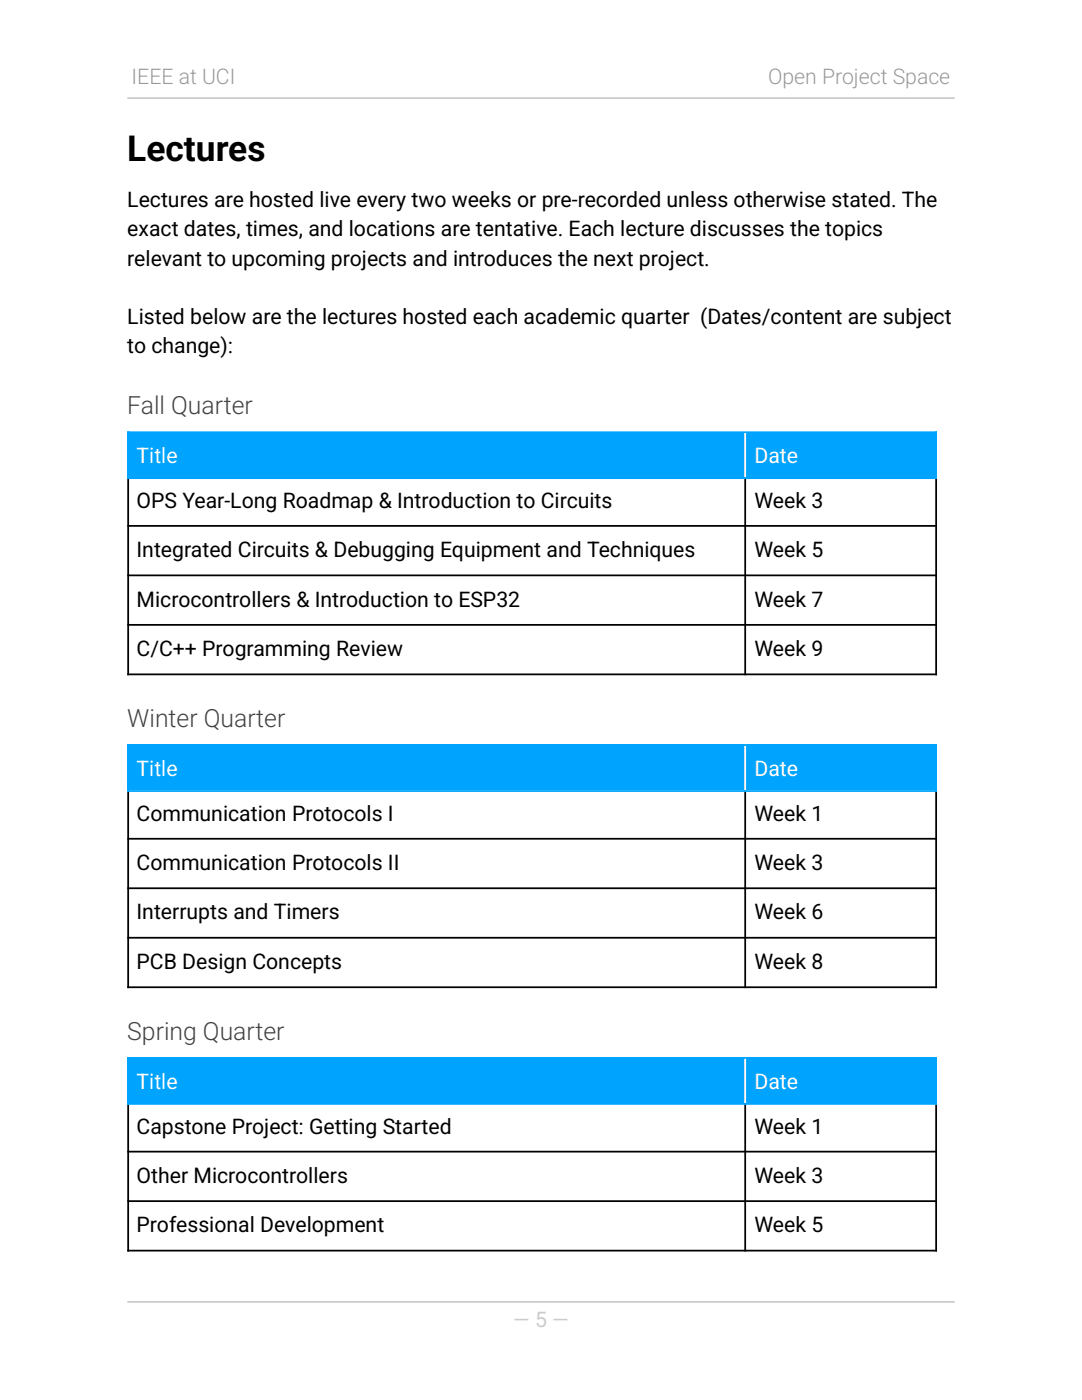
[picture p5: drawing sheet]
<svg xmlns="http://www.w3.org/2000/svg" width="216mm" height="279mm" viewBox="0 0 216 279" stroke-linecap="round" stroke-linejoin="round" font-family="sans-serif">
<defs><g id="words">
<text font-size="7.1" x="25.4" y="32.1">Lectures</text>
<g font-size="4.9" fill="#434343">
<text x="25.4" y="82.7">Fall Quarter</text>
<text x="25.4" y="145.1">Winter Quarter</text>
<text x="25.4" y="207.6">Spring Quarter</text>
</g>
<g font-size="4.2" fill="#999">
<text x="26.3" y="16.7">IEEE at UCI</text>
<text x="153.3" y="16.7">Open Project Space</text>
</g>
<g font-size="4.2">
<text x="25.4" y="41.3">Lectures are hosted live every two weeks or pre-recorded unless otherwise stated. The</text>
<text x="25.4" y="47.2">exact dates, times, and locations are tentative. Each lecture discusses the topics</text>
<text x="25.4" y="53">relevant to upcoming projects and introduces the next project.</text>
<text x="25.4" y="64.7">Listed below are the lectures hosted each academic quarter (Dates/content are subject</text>
<text x="25.4" y="70.5">to change):</text>
<text x="27.3" y="101.4">OPS Year-Long Roadmap &amp; Introduction to Circuits</text>
<text x="150.5" y="101.4">Week 3</text>
<text x="27.3" y="111.2">Integrated Circuits &amp; Debugging Equipment and Techniques</text>
<text x="150.5" y="111.2">Week 5</text>
<text x="27.3" y="121">Microcontrollers &amp; Introduction to ESP32</text>
<text x="150.5" y="121">Week 7</text>
<text x="27.3" y="130.9">C/C++ Programming Review</text>
<text x="150.5" y="130.9">Week 9</text>
<text x="27.3" y="163.9">Communication Protocols I</text>
<text x="150.5" y="163.9">Week 1</text>
<text x="27.3" y="173.7">Communication Protocols II</text>
<text x="150.5" y="173.7">Week 3</text>
<text x="27.3" y="183.5">Interrupts and Timers</text>
<text x="150.5" y="183.5">Week 6</text>
<text x="27.3" y="193.3">PCB Design Concepts</text>
<text x="150.5" y="193.3">Week 8</text>
<text x="27.3" y="226.3">Capstone Project: Getting Started</text>
<text x="150.5" y="226.3">Week 1</text>
<text x="27.3" y="236.1">Other Microcontrollers</text>
<text x="150.5" y="236.1">Week 3</text>
<text x="27.3" y="245.9">Professional Development</text>
<text x="150.5" y="245.9">Week 5</text>
</g>
<g font-size="4.2" fill="#fff">
<text x="27.3" y="92.4">Title</text>
<text x="150.5" y="92.4">Date</text>
<text x="27.3" y="154.8">Title</text>
<text x="150.5" y="154.8">Date</text>
<text x="27.3" y="217.2">Title</text>
<text x="150.5" y="217.2">Date</text>
</g>
<text font-size="4.2" fill="#ccc" x="102.4" y="264.9">— 5 —</text>
</g></defs>
<g fill="#00a3fd">
<path d="M25.4 86.2h123.3v9h-123.3z"/>
<path d="M148.7 86.2h38.1v9h-38.1z"/>
<path d="M25.4 148.7h123.3v9h-123.3z"/>
<path d="M148.7 148.7h38.1v9h-38.1z"/>
<path d="M25.4 211.1h123.3v9h-123.3z"/>
<path d="M148.7 211.1h38.1v9h-38.1z"/>
</g>
<path d="M25.4 19.6h165.1M25.4 259.8h165.1" fill="none" stroke="#ccc" stroke-width=".35"/>
<path d="M25.4 86.3h161.6M25.4 95.4h161.6M25.6 86.1v9.2M186.8 86.1v9.2M25.4 148.7h161.6M25.4 157.9h161.6M25.6 148.5v9.2M186.8 148.5v9.2M25.4 211.1h161.6M25.6 211v9.1M186.8 211v9.1M25.4 220.3h161.6" fill="none" stroke="#00a3fd" stroke-width=".35"/>
<g fill="none" stroke="#000" stroke-width=".35">
<path d="M25.6 95.3v39.5M148.7 95.3v39.5M186.8 95.3v39.5M25.4 105h161.6M25.4 114.8h161.6M25.4 124.7h161.6M25.4 134.6h161.6M25.6 157.7v39.5M148.7 157.7v39.5M186.8 157.7v39.5M25.4 167.4h161.6M25.4 177.3h161.6"/>
<path d="M25.4 187.1h161.6M25.4 197h161.6M25.4 229.8h161.6M25.4 239.7h161.6M25.6 220.1v29.7M148.7 220.1v29.7M186.8 220.1v29.7M25.4 249.6h161.6"/>
</g>
<path d="M148.7 86.1v9.2M148.7 148.5v9.2M148.7 211v9.1" fill="none" stroke="#fff" stroke-width=".35"/>
<use href="#words"/>
</svg>
